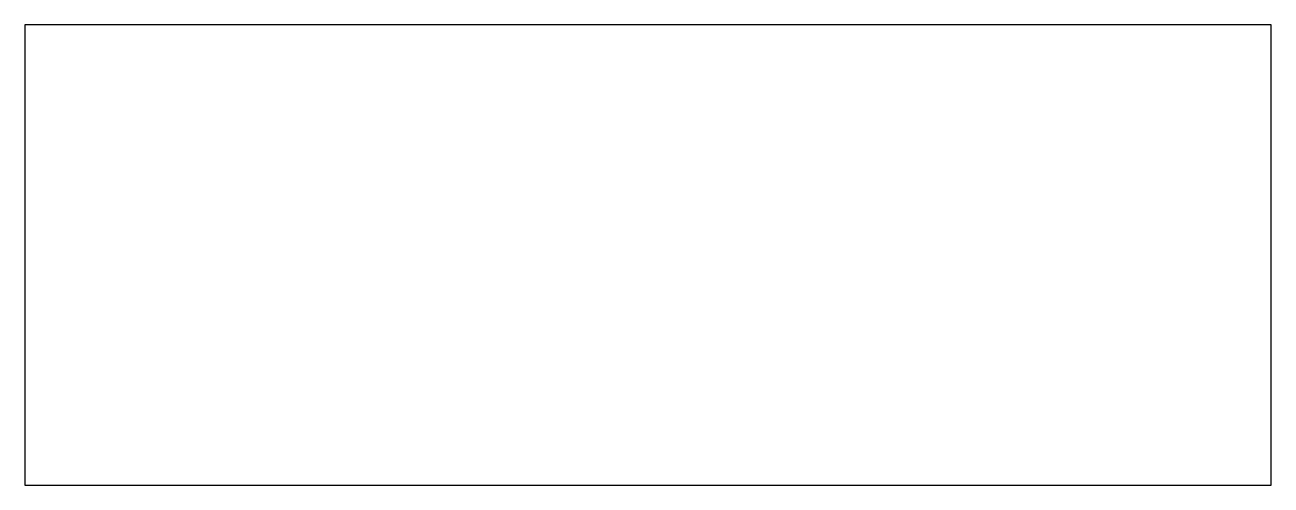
# Model space of a CAD drawing. Header units: millimetres. Extents: x 0 to 260, y 0 to 96.
import ezdxf

# ---------------------------------------------------------------- set-up
doc = ezdxf.new("R2010")
doc.units = ezdxf.units.MM
doc.layers.add('OBRYS', color=7, linetype='Continuous')

msp = doc.modelspace()

# ---------------------------------------------------------------- linework, layer by layer
at = {"layer": 'OBRYS'}
msp.add_lwpolyline([(0, 0), (260, 0), (260, 96), (0, 96)], close=True, dxfattribs=at)

doc.saveas('drawing.dxf')
